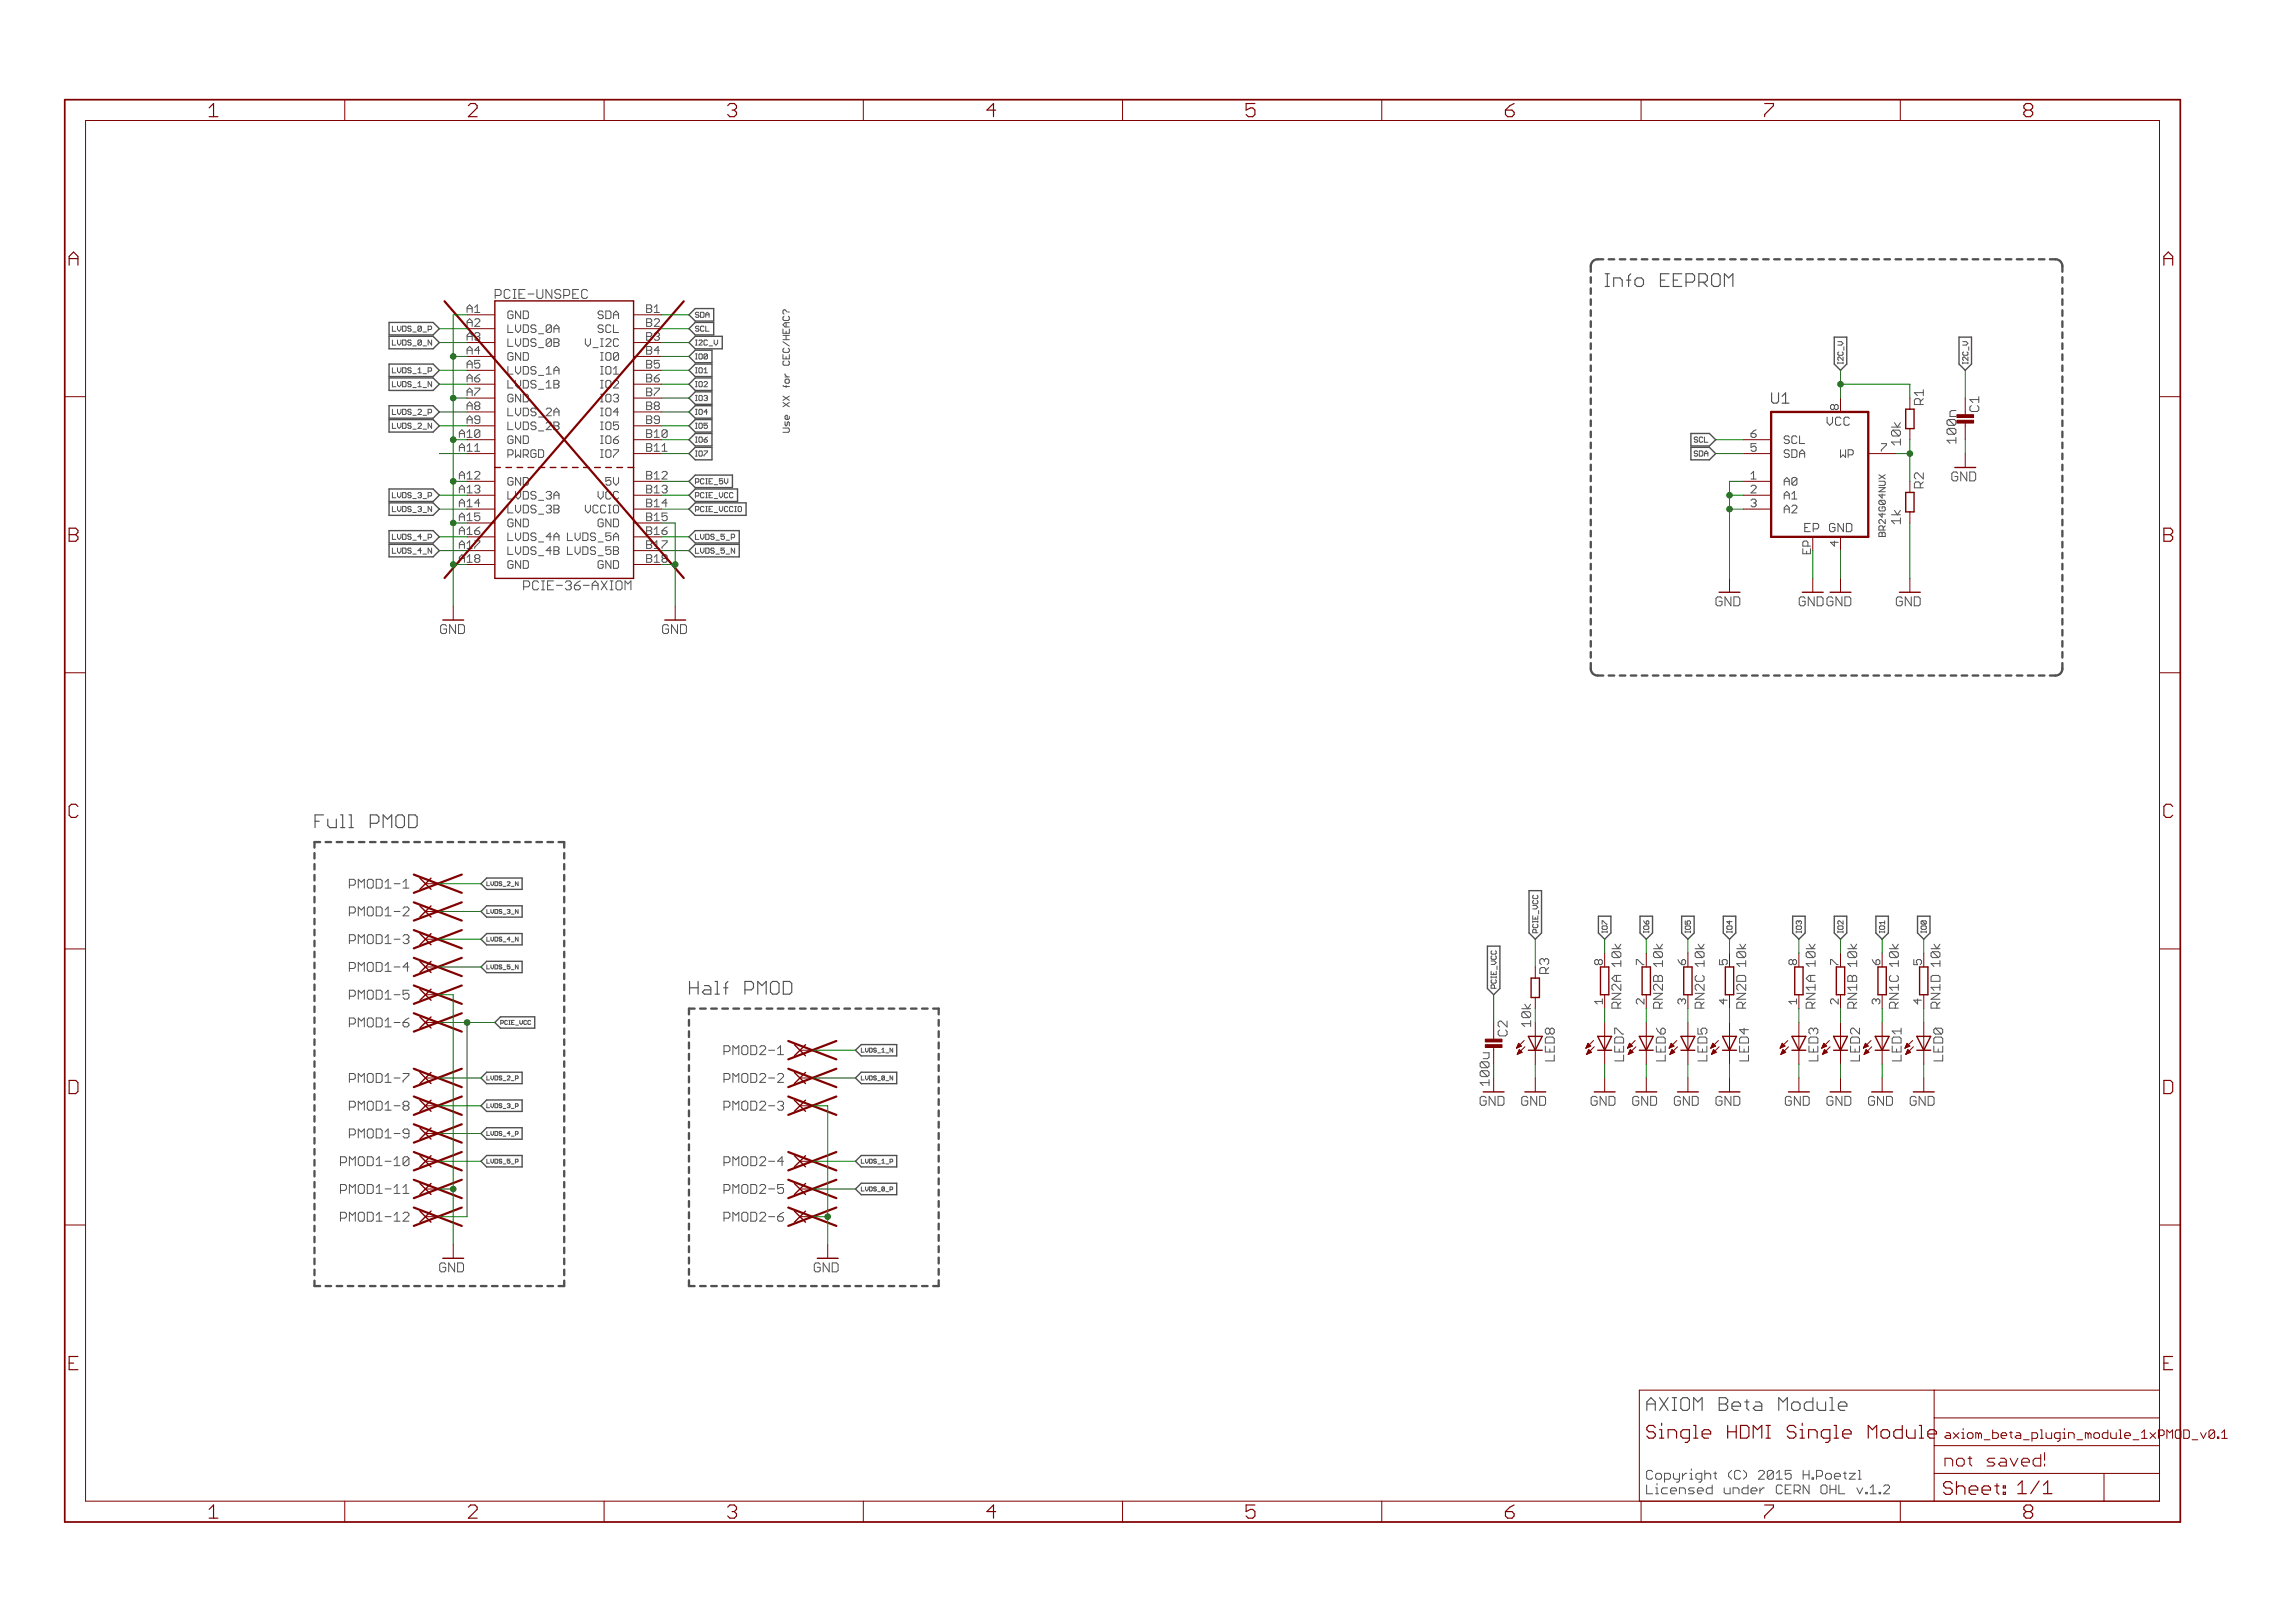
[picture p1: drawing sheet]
<svg xmlns="http://www.w3.org/2000/svg" width="420mm" height="297mm" viewBox="0 0 420 297" stroke-linecap="round" stroke-linejoin="round" font-family="sans-serif">
<defs><g id="words">
<g font-size="3.7" fill="#800000">
<text x="39" y="21.4">1</text>
<text x="86.5" y="21.4">2</text>
<text x="133.9" y="21.4">3</text>
<text x="181.4" y="21.4">4</text>
<text x="228.8" y="21.4">5</text>
<text x="276.3" y="21.4">6</text>
<text x="323.8" y="21.4">7</text>
<text x="371.2" y="21.4">8</text>
<text x="13.3" y="48.6">A</text>
<text x="396.8" y="48.6">A</text>
<text x="13.3" y="99.2">B</text>
<text x="396.8" y="99.2">B</text>
<text x="13.2" y="149.7">C</text>
<text x="396.7" y="149.7">C</text>
<text x="13.1" y="200.2">D</text>
<text x="396.6" y="200.2">D</text>
<text x="13.4" y="250.8">E</text>
<text x="396.9" y="250.8">E</text>
<text x="39" y="277.9">1</text>
<text x="86.5" y="277.9">2</text>
<text x="133.9" y="277.9">3</text>
<text x="181.4" y="277.9">4</text>
<text x="228.8" y="277.9">5</text>
<text x="276.3" y="277.9">6</text>
<text x="323.8" y="277.9">7</text>
<text x="371.2" y="277.9">8</text>
</g>
<g font-size="3.6" fill="#505050">
<text x="294.5" y="52.5">Info EEPROM</text>
<text x="58.3" y="151.6">Full PMOD</text>
<text x="126.9" y="182.1">Half PMOD</text>
<text x="302.1" y="258.2">AXIOM Beta Module</text>
</g>
<g font-size="3.6" fill="#800000">
<text x="302.1" y="263.3">Single HDMI Single Module</text>
<text x="356.5" y="273.6">Sheet: 1/1</text>
</g>
<text font-size="3.2" fill="#800000" x="356.7" y="268.4">not saved!</text>
<text font-size="2.9" fill="#505050" x="325" y="73.9">U1</text>
<g font-size="2.5" fill="#505050">
<text x="91.3" y="54.7">PCIE-UNSPEC</text>
<text x="352.9" y="74.1" transform="rotate(-90 352.9 74.1)">R1</text>
<text x="358.9" y="76.3" transform="rotate(-90 358.9 76.3)">n</text>
<text x="363.1" y="75.4" transform="rotate(-90 363.1 75.4)">C1</text>
<text x="352.9" y="89.4" transform="rotate(-90 352.9 89.4)">R2</text>
<text x="348.7" y="96" transform="rotate(-90 348.7 96)">1k</text>
<text x="97.9" y="108">PCIE-36-AXIOM</text>
<text x="64.5" y="162.6">PMOD1-1</text>
<text x="64.5" y="167.7">PMOD1-2</text>
<text x="64.5" y="172.8">PMOD1-3</text>
<text x="64.5" y="177.9">PMOD1-4</text>
<text x="284.4" y="178.2" transform="rotate(-90 284.4 178.2)">R3</text>
<text x="64.5" y="182.9">PMOD1-5</text>
<text x="297.6" y="184.6" transform="rotate(-90 297.6 184.6)">RN2A 10k</text>
<text x="305.2" y="184.6" transform="rotate(-90 305.2 184.6)">RN2B 10k</text>
<text x="312.8" y="184.6" transform="rotate(-90 312.8 184.6)">RN2C 10k</text>
<text x="320.4" y="184.6" transform="rotate(-90 320.4 184.6)">RN2D 10k</text>
<text x="333.1" y="184.6" transform="rotate(-90 333.1 184.6)">RN1A 10k</text>
<text x="340.7" y="184.6" transform="rotate(-90 340.7 184.6)">RN1B 10k</text>
<text x="348.4" y="184.6" transform="rotate(-90 348.4 184.6)">RN1C 10k</text>
<text x="356" y="184.6" transform="rotate(-90 356 184.6)">RN1D 10k</text>
<text x="64.5" y="188">PMOD1-6</text>
<text x="276.7" y="189.7" transform="rotate(-90 276.7 189.7)">C2</text>
<text x="133" y="193.1">PMOD2-1</text>
<text x="285.4" y="194.2" transform="rotate(-90 285.4 194.2)">LED8</text>
<text x="320.9" y="194.2" transform="rotate(-90 320.9 194.2)">LED4</text>
<text x="356.5" y="194.2" transform="rotate(-90 356.5 194.2)">LED0</text>
<text x="64.5" y="198.2">PMOD1-7</text>
<text x="64.5" y="203.3">PMOD1-8</text>
<text x="133" y="198.2">PMOD2-2</text>
<text x="133" y="203.3">PMOD2-3</text>
<text x="64.5" y="208.3">PMOD1-9</text>
<text x="62.9" y="213.4">PMOD1-10</text>
<text x="133" y="213.4">PMOD2-4</text>
<text x="62.9" y="218.5">PMOD1-11</text>
<text x="133" y="218.5">PMOD2-5</text>
<text x="62.9" y="223.6">PMOD1-12</text>
<text x="133" y="223.6">PMOD2-6</text>
<text x="302.1" y="270.8">Copyright (C) 2015 H.Poetzl</text>
<text x="302.1" y="273.5">Licensed under CERN OHL v.1.2</text>
</g>
<g font-size="2.5" fill="#800000">
<text x="348.7" y="81.5" transform="rotate(-90 348.7 81.5)">10k</text>
<text x="358.9" y="81.1" transform="rotate(-90 358.9 81.1)">100</text>
<text x="358" y="88.1">GND</text>
<text x="314.8" y="110.9">GND</text>
<text x="330.1" y="110.9">GNDGND</text>
<text x="347.9" y="110.9">GND</text>
<text x="80.6" y="116">GND</text>
<text x="121.2" y="116">GND</text>
<text x="298.1" y="194.2" transform="rotate(-90 298.1 194.2)">LED7</text>
<text x="305.7" y="194.2" transform="rotate(-90 305.7 194.2)">LED6</text>
<text x="313.3" y="194.2" transform="rotate(-90 313.3 194.2)">LED5</text>
<text x="333.6" y="194.2" transform="rotate(-90 333.6 194.2)">LED3</text>
<text x="341.3" y="194.2" transform="rotate(-90 341.3 194.2)">LED2</text>
<text x="348.9" y="194.2" transform="rotate(-90 348.9 194.2)">LED1</text>
<text x="271.7" y="202.4">GND</text>
<text x="279.3" y="202.4">GND</text>
<text x="292" y="202.4">GND</text>
<text x="299.6" y="202.4">GND</text>
<text x="307.2" y="202.4">GND</text>
<text x="314.8" y="202.4">GND</text>
<text x="327.5" y="202.4">GND</text>
<text x="335.2" y="202.4">GND</text>
<text x="342.8" y="202.4">GND</text>
<text x="350.4" y="202.4">GND</text>
<text x="81.2" y="232.8">GND</text>
<text x="149.8" y="232.8">GND</text>
</g>
<g font-size="2.5" fill="#008000">
<text x="281.1" y="187.9" transform="rotate(-90 281.1 187.9)">10k</text>
<text x="273.4" y="198.6" transform="rotate(-90 273.4 198.6)">100u</text>
</g>
<g font-size="2.3" fill="#505050">
<text x="335.2" y="77.9">VCC</text>
<text x="331.2" y="97.4">EP GND</text>
</g>
<text font-size="2.3" fill="#800000" x="356.7" y="263.3">axiom_beta_plugin_module_1xPMOD_v0.1</text>
<g font-size="2.1" fill="#505050">
<text x="86.2" y="57.3">A1</text>
<text x="86.2" y="59.8">A2</text>
<text x="93.7" y="58.4">GND</text>
<text x="109.9" y="58.4">SDA</text>
<text x="119.1" y="57.3">B1</text>
<text x="119.1" y="59.8">B2</text>
<text x="86.2" y="62.3">A3</text>
<text x="86.2" y="64.9">A4</text>
<text x="93.7" y="60.9">LVDS_0A</text>
<text x="93.7" y="63.5">LVDS_0B</text>
<text x="93.7" y="66">GND</text>
<text x="108.4" y="63.5">V_I2C</text>
<text x="110.4" y="60.9">SCL</text>
<text x="110.7" y="66">IO0</text>
<text x="119.1" y="62.3">B3</text>
<text x="119.1" y="64.9">B4</text>
<text x="86.2" y="67.4">A5</text>
<text x="86.2" y="70">A6</text>
<text x="93.7" y="68.5">LVDS_1A</text>
<text x="93.7" y="71.1">LVDS_1B</text>
<text x="110.7" y="68.5">IO1</text>
<text x="110.7" y="71.1">IO2</text>
<text x="119.1" y="67.4">B5</text>
<text x="119.1" y="70">B6</text>
<text x="86.2" y="72.5">A7</text>
<text x="86.2" y="75">A8</text>
<text x="86.2" y="77.6">A9</text>
<text x="93.7" y="73.6">GND</text>
<text x="93.7" y="76.2">LVDS_2A</text>
<text x="110.7" y="73.6">IO3</text>
<text x="110.7" y="76.2">IO4</text>
<text x="119.1" y="72.5">B7</text>
<text x="119.1" y="75">B8</text>
<text x="119.1" y="77.6">B9</text>
<text x="337.3" y="75" transform="rotate(-90 337.3 75)">8</text>
<text x="84.8" y="80.1">A10</text>
<text x="84.8" y="82.7">A11</text>
<text x="93.7" y="78.7">LVDS_2B</text>
<text x="93.7" y="81.2">GND</text>
<text x="93.7" y="83.8">PWRGD</text>
<text x="110.7" y="78.7">IO5</text>
<text x="110.7" y="81.2">IO6</text>
<text x="110.7" y="83.8">IO7</text>
<text x="119.1" y="80.1">B10</text>
<text x="119.1" y="82.7">B11</text>
<text x="321.3" y="80.1">6</text>
<text x="321.3" y="82.7">5</text>
<text x="327.3" y="81.2">SCL</text>
<text x="327.3" y="83.8">SDA</text>
<text x="337" y="83.8">WP</text>
<text x="345.1" y="82.7">7</text>
<text x="84.8" y="87.7">A12</text>
<text x="93.7" y="88.8">GND</text>
<text x="111.6" y="88.8">5V</text>
<text x="119.1" y="87.7">B12</text>
<text x="321.3" y="87.7">1</text>
<text x="327.3" y="88.8">A0</text>
<text x="84.8" y="90.3">A13</text>
<text x="84.8" y="92.8">A14</text>
<text x="84.8" y="95.4">A15</text>
<text x="93.7" y="91.4">LVDS_3A</text>
<text x="93.7" y="93.9">LVDS_3B</text>
<text x="107.6" y="93.9">VCCIO</text>
<text x="109.9" y="91.4">VCC</text>
<text x="119.1" y="90.3">B13</text>
<text x="119.1" y="92.8">B14</text>
<text x="321.3" y="90.3">2</text>
<text x="321.3" y="92.8">3</text>
<text x="327.3" y="91.4">A1</text>
<text x="327.3" y="93.9">A2</text>
<text x="84.8" y="97.9">A16</text>
<text x="84.8" y="100.4">A17</text>
<text x="93.7" y="96.5">GND</text>
<text x="93.7" y="99">LVDS_4A</text>
<text x="93.7" y="101.5">LVDS_4B</text>
<text x="104.9" y="99">LVDS_5A</text>
<text x="104.9" y="101.5">LVDS_5B</text>
<text x="109.5" y="96.5">GND</text>
<text x="119.1" y="97.9">B16</text>
<text x="119.1" y="100.4">B17</text>
<text x="337.3" y="100" transform="rotate(-90 337.3 100)">4</text>
<text x="84.8" y="103">A18</text>
<text x="93.7" y="104.1">GND</text>
<text x="109.5" y="104.1">GND</text>
</g>
<g font-size="2.1" fill="#008000">
<text x="119.1" y="95.4">B15</text>
<text x="119.1" y="103">B18</text>
</g>
<g font-size="2.1" fill="#800000">
<text x="332.3" y="101.2" transform="rotate(-90 332.3 101.2)">EP</text>
<text x="294.2" y="176.6" transform="rotate(-90 294.2 176.6)">8</text>
<text x="301.8" y="176.6" transform="rotate(-90 301.8 176.6)">7</text>
<text x="309.4" y="176.6" transform="rotate(-90 309.4 176.6)">6</text>
<text x="317" y="176.6" transform="rotate(-90 317 176.6)">5</text>
<text x="329.7" y="176.6" transform="rotate(-90 329.7 176.6)">8</text>
<text x="337.3" y="176.6" transform="rotate(-90 337.3 176.6)">7</text>
<text x="345" y="176.6" transform="rotate(-90 345 176.6)">6</text>
<text x="352.6" y="176.6" transform="rotate(-90 352.6 176.6)">5</text>
<text x="294.2" y="183.8" transform="rotate(-90 294.2 183.8)">1</text>
<text x="301.8" y="183.8" transform="rotate(-90 301.8 183.8)">2</text>
<text x="309.4" y="183.8" transform="rotate(-90 309.4 183.8)">3</text>
<text x="317" y="183.8" transform="rotate(-90 317 183.8)">4</text>
<text x="329.7" y="183.8" transform="rotate(-90 329.7 183.8)">1</text>
<text x="337.3" y="183.8" transform="rotate(-90 337.3 183.8)">2</text>
<text x="345" y="183.8" transform="rotate(-90 345 183.8)">3</text>
<text x="352.6" y="183.8" transform="rotate(-90 352.6 183.8)">4</text>
</g>
<g font-size="1.8" fill="#505050">
<text x="145.3" y="77.8" transform="rotate(-90 145.3 77.8)">Use XX for CEC/HEAC?</text>
<text x="346" y="98.2" transform="rotate(-90 346 98.2)">BR24G04NUX</text>
</g>
<g font-size="1.4" fill="#505050">
<text x="128" y="58.1">SDA</text>
<text x="72.9" y="63.2">LVDS_0_N</text>
<text x="73.1" y="60.7">LVDS_0_P</text>
<text x="128" y="63.2">I2C_V</text>
<text x="128" y="60.7">SCL</text>
<text x="128" y="65.7">IO0</text>
<text x="72.9" y="70.8">LVDS_1_N</text>
<text x="73.1" y="68.3">LVDS_1_P</text>
<text x="128" y="70.8">IO2</text>
<text x="128" y="68.3">IO1</text>
<text x="338.2" y="66.6" transform="rotate(-90 338.2 66.6)">I2C_V</text>
<text x="361.1" y="66.6" transform="rotate(-90 361.1 66.6)">I2C_V</text>
<text x="73.1" y="75.9">LVDS_2_P</text>
<text x="128" y="75.9">IO4</text>
<text x="128" y="73.4">IO3</text>
<text x="72.9" y="78.4">LVDS_2_N</text>
<text x="128" y="78.4">IO5</text>
<text x="128" y="81">IO6</text>
<text x="128" y="83.5">IO7</text>
<text x="310.7" y="83.5">SDA</text>
<text x="311" y="81">SCL</text>
<text x="128" y="88.6">PCIE_5V</text>
<text x="72.9" y="93.7">LVDS_3_N</text>
<text x="73.1" y="91.1">LVDS_3_P</text>
<text x="128" y="93.7">PCIE_VCCIO</text>
<text x="128" y="91.1">PCIE_VCC</text>
<text x="72.9" y="101.3">LVDS_4_N</text>
<text x="73.1" y="98.8">LVDS_4_P</text>
<text x="128" y="98.8">LVDS_5_P</text>
<text x="128" y="101.3">LVDS_5_N</text>
<text x="282.3" y="170.7" transform="rotate(-90 282.3 170.7)">PCIE_VCC</text>
<text x="295" y="170.7" transform="rotate(-90 295 170.7)">IO7</text>
<text x="302.6" y="170.7" transform="rotate(-90 302.6 170.7)">IO6</text>
<text x="310.3" y="170.7" transform="rotate(-90 310.3 170.7)">IO5</text>
<text x="317.9" y="170.7" transform="rotate(-90 317.9 170.7)">IO4</text>
<text x="330.6" y="170.7" transform="rotate(-90 330.6 170.7)">IO3</text>
<text x="338.2" y="170.7" transform="rotate(-90 338.2 170.7)">IO2</text>
<text x="345.8" y="170.7" transform="rotate(-90 345.8 170.7)">IO1</text>
<text x="353.4" y="170.7" transform="rotate(-90 353.4 170.7)">IO0</text>
<text x="274.7" y="180.9" transform="rotate(-90 274.7 180.9)">PCIE_VCC</text>
</g>
<g font-size="1.1" fill="#505050">
<text x="89.8" y="162.1">LVDS_2_N</text>
<text x="89.8" y="167.2">LVDS_3_N</text>
<text x="89.8" y="172.3">LVDS_4_N</text>
<text x="89.8" y="177.4">LVDS_5_N</text>
<text x="92.4" y="187.5">PCIE_VCC</text>
<text x="89.8" y="197.7">LVDS_2_P</text>
<text x="158.4" y="192.6">LVDS_1_N</text>
<text x="158.4" y="197.7">LVDS_0_N</text>
<text x="89.8" y="202.8">LVDS_3_P</text>
<text x="89.8" y="207.9">LVDS_4_P</text>
<text x="89.8" y="212.9">LVDS_5_P</text>
<text x="158.4" y="212.9">LVDS_1_P</text>
<text x="158.4" y="218">LVDS_0_P</text>
</g>
</g></defs>
<g fill="none" stroke="#505050" stroke-width=".18">
<path d="M71.8 59.7v.9h.7M90.7 54.1h.8M91.5 53h-.8v1.6M93 59.5v1.4h.9M93.2 56.9l-.2 .2v1l.2 .2M110.2 59.5h-.5l-.2 .2v.2l.2 .3h.5M118.4 56.5h.7M118.4 59h.7M119.1 55.8h-.7v1.4h.7M119.1 58.3h-.7v1.4h.7M127.3 57.9l.2 .2h.3M127.8 59.7h-.3l-.2 .1 .2 .4h.3"/>
<path d="M127.8 57.1h-.3l-.2 .2 .2 .3h.3M144.1 57.1l-.4-.4h-.2l-.2 .2v.4M144.3 57.1h.2M71.8 62.2v1h.7M71.8 77.4v1h.7M71.8 67.3v.9h.7M71.8 69.8v1h.7M71.8 74.9v1h.7M84.1 79.4h.9M84.6 78.7l-.5 .4v1M93 62v1.4h.9M93 67.1v1.4h.9"/>
<path d="M93 69.6v1.4h.9M93 74.7v1.4h.9M93 77.2v1.4h.9M93.2 64.5l-.2 .3v.9l.2 .2M93.2 72.2l-.2 .2v.9l.2 .3M93.2 79.8l-.2 .2v.9l.2 .3M107.2 62v.9l.4 .5 .5-.5M109.5 60.6l.2 .3h.5M110 68.5h.4M110 71h.4M110 76.1h.4M110 78.6h.4"/>
<path d="M110 65.9h.4M110 67.1h.4M110 69.6h.4M110 73.6h.4M110 72.2h.4M110 74.7h.4M110 77.2h.4M110 79.8h.4M118.4 79.4h.7M118.4 61.6h.7M118.4 64.1h.7M118.4 66.7h.7"/>
<path d="M118.4 69.2h.7M118.4 71.7h.7M118.4 74.3h.7M118.4 76.8h.7M119.1 60.9h-.7v1.4h.7M119.1 71h-.7v1.4h.7M119.1 76.1h-.7v1.4h.7M119.1 63.4h-.7v1.4h.7M119.1 66h-.7v1.4h.7M119.1 68.5h-.7v1.4h.7M119.1 73.6h-.7v1.4h.7M119.1 78.7h-.7v1.4h.7"/>
<path d="M127.3 63.2h.3M127.3 62.2h.3M127.3 80h.3M127.3 60.5l.2 .1h.3M127.3 78.4h.3M127.3 77.4h.3M127.3 68.2h.3M127.3 70.8h.3M127.3 75.9h.3M127.3 69.8h.3M127.3 74.9h.3M127.3 67.3h.3"/>
<path d="M127.3 73.3h.3M127.3 72.4h.3M127.3 65.7h.3M127.3 64.8h.3M127.5 62.2v1M127.5 64.8v.9M127.5 67.3v.9M127.5 69.8v1M127.5 72.4v.9M127.5 74.9v1M127.5 77.4v1M127.5 80v.9"/>
<path d="M143.3 78.3h1l.2 .2v.4l-.2 .2h-1M310.6 80h-.3l-.1 .2 .1 .3h.3M320.6 79.4v.4l.2 .3M320.6 79.4h.7M321 78.9l-.4 .5M326.9 79.8l-.3 .2v.2l.3 .3M336.5 66.4h.9M336.5 66.3v.3M336.5 63.2h.6M336.5 62.5h.6M336.6 64.4l-.1 .2v.3l.1 .1h.6M336.8 65.3l-.3 .2v.3l.1 .2"/>
<path d="M359.3 66.4h1M359.3 63.2h.7M359.3 62.5h.7M359.3 66.3v.3M359.5 64.4l-.2 .2v.3l.2 .1h.6M359.6 65.3l-.3 .2v.3l.2 .2M71.8 90.1v1h.7M71.8 92.7v.9h.7M71.8 97.8v.9h.7M84.1 81.9h.9M84.1 87h.9M84.1 89.5h.9"/>
<path d="M84.1 92.1h.9M84.1 94.6h.9M84.1 97.1h.9M84.1 99.7h.9M84.6 81.2l-.5 .5v.9M84.6 86.3l-.5 .4v1M84.6 88.8l-.5 .5v.9M84.6 91.4l-.5 .4v1M84.6 93.9l-.5 .5v.9M84.6 96.4l-.5 .5v.9M84.6 99l-.5 .4v1M93 89.9v1.4h.9"/>
<path d="M93 92.5v1.4h.9M93 97.5v1.4h.9M93 83.2h.7M93.2 87.4l-.2 .2v1l.2 .2M93.2 95l-.2 .2v1l.2 .2M93.7 82.3h-.7v1.4M103.9 98.9h.9M110 81.2h.4M110 82.3h.4M110 83.7h.4M110.9 88.6l.2 .2M111.8 87.4h-.9v.7l.5-.2"/>
<path d="M118.4 81.9h.7M118.4 87h.7M118.4 89.5h.7M118.4 92.1h.7M118.4 94.6h.7M118.4 97.1h.7M118.4 99.7h.7M119.1 88.8h-.7v1.4h.7M119.1 86.3h-.7v1.4h.7M119.1 81.2h-.7v1.4h.7M119.1 91.4h-.7v1.4h.7M119.1 93.9h-.7v1.4h.7"/>
<path d="M119.1 96.4h-.7v1.4h.7M119.1 99h-.7v1.4h.7M127.3 97.8v.9h.7M127.3 80.9h.3M127.3 93.3h.5M127.3 88.2h.5M127.3 83.5h.3M127.3 82.5h.3M127.3 90.8h.5M127.5 82.5v1M127.8 87.6h-.5v1M127.8 90.1h-.5v1"/>
<path d="M127.8 92.7h-.5v.9M310.2 83.3l.1 .2M310.2 80.8l.1 .1h.3M310.3 82.5l-.1 .2 .1 .3M320.6 87.7h.9M320.6 92.5l.2 .3M320.6 82.4l.2 .2M320.8 88.8l-.2 .2M320.8 91.4l-.2 .2M321 86.3l-.4 .4M321.5 89.3l-.9 .9h.9M321.5 81.2h-.9v.7l.4-.2"/>
<path d="M326.6 80.9l.3 .3M326.6 83.5l.3 .2M326.9 82.3l-.3 .2v.3l.3 .2M344 89.2h1.1l-1.1 .8h1.1M344 88.8h1M344 88.1h1M344 86.9l1.1 .8M344.2 97.4l-.2 .2v.6h1.1M344.2 91.6l-.2 .2v.3l.2 .2M344.2 92.8l-.2 .1v.4l.2 .2M344.2 95.1l-.2 .2v.4l.2 .1M344.2 96.2l-.2 .2v.6h1.1"/>
<path d="M344.4 81.2h1M345.1 94.1h-1.1l.6 .6M345.1 90.6h-1.1l.6 .6M345.1 86.9l-1.1 .8M345.4 81.4l-1 1v.2M71.8 100.3v1h.7M84.1 102.2h.9M84.6 101.5l-.5 .5v.9M93 100.1v1.4h.9M93.2 102.6l-.2 .2v1l.2 .2M95.9 107.4h.8l.3-.3v-.5l-.3-.3h-.8v1.6M103.9 100.1v1.4h.9"/>
<path d="M118.4 102.2h.7M119.1 101.5h-.7v1.4h.7M127.3 100.3v1h.7M89.1 161.4v.7h.5M89.1 166.5v.7h.5M89.1 171.5v.8h.5M89.1 176.6v.7h.5M273 177.8v.6h.9M273 178.7v.3M273 178.8h.9M273 176.5h.6M273 175.9h.6"/>
<path d="M273.1 174l-.1 .2v.3l.1 .1h.7M273.1 174.9l-.1 .2v.3l.1 .2h.7M273.1 179.3l-.1 .2 .1 .4h.7M280.6 168.7h.9M280.6 167.6v.6h.9M280.6 168.5v.3M280.6 166.3h.6M280.6 165.7h.6M280.8 163.9l-.2 .1v.3l.2 .2h.6M280.8 164.8l-.2 .1v.3l.2 .2h.6M280.8 169.1l-.2 .2v.3l.2 .2h.6M281.1 170.1h-.3l-.2 .1v.5h.9"/>
<path d="M293.3 170.6h.9M293.3 169.1v-.6l.8 .6M293.3 170.4v.3M294.1 169.5h-.6l-.2 .1v.3l.2 .2h.6M300.9 170.6h1M300.9 170.4v.3M300.9 168.5l.5 .6M301.7 169.5h-.6l-.2 .1v.3l.2 .2h.6M308.5 170.6h1M308.5 168.5v.6h.5M308.5 170.4v.3M309.3 169.5h-.6l-.2 .1v.3l.2 .2h.6"/>
<path d="M316.1 170.6h1M316.1 170.4v.3M316.9 169.5h-.6l-.2 .1v.3l.2 .2h.6M317.1 168.7h-1l.5 .4M328.8 170.6h1M328.8 170.4v.3M329.2 168.5l-.4 .2v.3l.2 .1M329.6 169.5h-.6l-.2 .1v.3l.2 .2h.6M336.5 170.4v.3M336.5 170.6h.9M336.8 168.5l-.3 .2v.3l.1 .1M337.2 169.5h-.6l-.1 .1v.3l.1 .2h.6"/>
<path d="M344.1 170.6h.9M344.1 170.4v.3M344.9 169.5h-.6l-.2 .1v.3l.2 .2h.6M345 168.8h-.9l.3 .3M351.7 170.6h1M351.7 168.7l.2-.2 .6 .6h-.6l-.2-.1zM351.7 170.4v.3M351.9 168.5h.6M352.5 169.5h-.6l-.2 .1v.3l.2 .2h.6M89.1 196.9v.8h.5M92.2 186.9l-.5-.1v.7M92.2 187.1l-.5 .2"/>
<path d="M157.7 191.8v.8h.5M157.7 196.9v.8h.5M273.5 180.2h-.4l-.1 .2v.5h.9M89.1 212.2v.7h.5M89.1 202v.7h.5M89.1 207.1v.7h.5M157.7 212.2v.7h.5M157.7 217.2v.8h.5M301.5 271.8v1.6h1.1M337.5 269.6h.5M337.8 269.4v1.1l.2 .2M338.6 269.6h1.1l-1.1 1.1"/>
<path d="M340.2 269.1h.3v1.6M342.4 273.4h1.1M342.4 272.3l.5-.5v1.6M344 273.1h.3v.3h-.3zM344.8 272l.3-.2h.6l.2 .2v.3l-1.1 1.1h1.1"/>
</g>
<g fill="none" stroke="#505050" stroke-width=".42">
<path d="M291.2 50.7v1.1M291.2 52.8v1M291.2 54.8v1M291.2 56.8v1M291.2 58.8v1M293.5 47.5a1.91 1.91 0 0 0-2 .4 2.1 2.1 0 0 0-.3 1.8M294.5 47.5h1M296.5 47.5h1.1M298.6 47.5h1M300.6 47.5h1M302.6 47.5h1M304.6 47.5h1"/>
<path d="M306.6 47.5h1.1M308.7 47.5h1M310.7 47.5h1M312.7 47.5h1M314.7 47.5h1M316.7 47.5h1.1M318.7 47.5h1.1M320.8 47.5h1M322.8 47.5h1M324.8 47.5h1M326.8 47.5h1.1M328.8 47.5h1.1"/>
<path d="M330.9 47.5h1M332.9 47.5h1M334.9 47.5h1M336.9 47.5h1M338.9 47.5h1.1M341 47.5h1M343 47.5h1M345 47.5h1M347 47.5h1M349 47.5h1.1M351 47.5h1.1M353.1 47.5h1"/>
<path d="M355.1 47.5h1M357.1 47.5h1M359.1 47.5h1.1M361.1 47.5h1.1M363.2 47.5h1M365.2 47.5h1M367.2 47.5h1M369.2 47.5h1M371.2 47.5h1.1M373.3 47.5h1M375.3 47.5a1.91 1.91 0 0 1 2 .4 2.1 2.1 0 0 1 .3 1.8M377.6 50.7v1.1"/>
<path d="M377.6 52.8v1M377.6 54.8v1M377.6 56.8v1M377.6 58.8v1M291.2 60.8v1M291.2 62.8v1.1M291.2 64.9v1M291.2 66.9v1M291.2 68.9v1M291.2 70.9v1M291.2 72.9v1.1M291.2 75v1"/>
<path d="M291.2 77v1M291.2 79v1M377.6 60.8v1M377.6 62.8v1.1M377.6 64.9v1M377.6 66.9v1M377.6 68.9v1M377.6 70.9v1M377.6 72.9v1.1M377.6 75v1M377.6 77v1M377.6 79v1"/>
<path d="M291.2 81v1M291.2 83v1M291.2 85v1.1M291.2 87.1v1M291.2 89.1v1M291.2 91.1v1M291.2 93.1v1M291.2 95.1v1M291.2 97.1v1.1M291.2 99.2v1M377.6 81v1M377.6 83v1"/>
<path d="M377.6 85v1.1M377.6 87.1v1M377.6 89.1v1M377.6 91.1v1M377.6 93.1v1M377.6 95.1v1M377.6 97.1v1.1M377.6 99.2v1M291.2 101.2v1M291.2 103.2v1M291.2 105.2v1M291.2 107.2v1"/>
<path d="M291.2 109.2v1.1M291.2 111.3v1M291.2 113.3v1M291.2 115.3v1M291.2 117.3v1M291.2 119.3v1.1M377.6 101.2v1M377.6 103.2v1M377.6 105.2v1M377.6 107.2v1M377.6 109.2v1.1M377.6 111.3v1"/>
<path d="M377.6 113.3v1M377.6 115.3v1M377.6 117.3v1M377.6 119.3v1.1M291.2 121.3a1.97 1.97 0 0 0 .5 2.1 2.13 2.13 0 0 0 1.8 .2M294.5 123.6h1M296.5 123.6h1.1M298.6 123.6h1M300.6 123.6h1M302.6 123.6h1M304.6 123.6h1M306.6 123.6h1.1"/>
<path d="M308.7 123.6h1M310.7 123.6h1M312.7 123.6h1M314.7 123.6h1M316.7 123.6h1.1M318.7 123.6h1.1M320.8 123.6h1M322.8 123.6h1M324.8 123.6h1M326.8 123.6h1.1M328.8 123.6h1.1M330.9 123.6h1"/>
<path d="M332.9 123.6h1M334.9 123.6h1M336.9 123.6h1M338.9 123.6h1.1M341 123.6h1M343 123.6h1M345 123.6h1M347 123.6h1M349 123.6h1.1M351 123.6h1.1M353.1 123.6h1M355.1 123.6h1"/>
<path d="M357.1 123.6h1M359.1 123.6h1.1M361.1 123.6h1.1M363.2 123.6h1M365.2 123.6h1M367.2 123.6h1M369.2 123.6h1M371.2 123.6h1.1M373.3 123.6h1M377.6 121.3a1.97 1.97 0 0 1-.5 2.1 2.13 2.13 0 0 1-1.8 .2M57.6 156.1v1M57.6 158.1v1"/>
<path d="M58.6 154.1h-1v1M59.6 154.1h1M61.6 154.1h1.1M63.7 154.1h1M65.7 154.1h1M67.7 154.1h1M69.8 154.1h1M71.8 154.1h1M73.8 154.1h1M75.8 154.1h1.1M77.9 154.1h1M79.9 154.1h1"/>
<path d="M81.9 154.1h1.1M84 154.1h1M86 154.1h1M88 154.1h1.1M90.1 154.1h1M92.1 154.1h1M94.1 154.1h1.1M96.2 154.1h1M98.2 154.1h1M100.2 154.1h1.1M102.3 154.1h1v1M103.3 156.1v1"/>
<path d="M103.3 158.1v1M57.6 160.1v1M57.6 162.1v1.1M57.6 164.1v1.1M57.6 166.2v1M57.6 168.2v1M57.6 170.2v1M57.6 172.2v1M57.6 174.2v1M57.6 176.2v1M57.6 178.2v1M103.3 160.1v1"/>
<path d="M103.3 162.1v1.1M103.3 164.1v1.1M103.3 166.2v1M103.3 168.2v1M103.3 170.2v1M103.3 172.2v1M103.3 174.2v1M103.3 176.2v1M103.3 178.2v1M57.6 180.2v1M57.6 182.2v1M57.6 184.2v1"/>
<path d="M57.6 186.2v1M57.6 188.2v1M57.6 190.2v1M57.6 192.2v1.1M57.6 194.2v1M57.6 196.3v1M57.6 198.3v1M103.3 180.2v1M103.3 182.2v1M103.3 184.2v1M103.3 186.2v1M103.3 188.2v1"/>
<path d="M103.3 190.2v1M103.3 192.2v1.1M103.3 194.2v1M103.3 196.3v1M103.3 198.3v1M126.1 186.7v1M126.1 188.7v1.1M126.1 190.8v1.1M126.1 192.9v1.1M126.1 194.9v1.1M126.1 197v1.1M126.1 199.1v1.1"/>
<path d="M127.2 184.6h-1.1v1.1M128.2 184.6h1M130.2 184.6h1M132.2 184.6h1.1M134.3 184.6h1M136.3 184.6h1M138.3 184.6h1.1M140.4 184.6h1M142.4 184.6h1M144.4 184.6h1.1M146.5 184.6h1M148.5 184.6h1"/>
<path d="M150.5 184.6h1.1M152.5 184.6h1.1M154.6 184.6h1M156.6 184.6h1M158.6 184.6h1.1M160.7 184.6h1M162.7 184.6h1M164.7 184.6h1.1M166.8 184.6h1M168.8 184.6h1M170.8 184.6h1.1v1.1M171.9 186.7v1"/>
<path d="M171.9 188.7v1.1M171.9 190.8v1.1M171.9 192.9v1.1M171.9 194.9v1.1M171.9 197v1.1M171.9 199.1v1.1M57.6 200.3v1M57.6 202.3v1M57.6 204.3v1M57.6 206.3v1M57.6 208.3v1M57.6 210.3v1"/>
<path d="M57.6 212.3v1M57.6 214.3v1M57.6 216.3v1M57.6 218.3v1M103.3 200.3v1M103.3 202.3v1M103.3 204.3v1M103.3 206.3v1M103.3 208.3v1M103.3 210.3v1M103.3 212.3v1M103.3 214.3v1"/>
<path d="M103.3 216.3v1M103.3 218.3v1M126.1 201.2v1M126.1 203.2v1.1M126.1 205.3v1.1M126.1 207.4v1M126.1 209.4v1.1M126.1 211.5v1.1M126.1 213.6v1.1M126.1 215.7v1M126.1 217.7v1.1M126.1 219.8v1.1"/>
<path d="M171.9 201.2v1M171.9 203.2v1.1M171.9 205.3v1.1M171.9 207.4v1M171.9 209.4v1.1M171.9 211.5v1.1M171.9 213.6v1.1M171.9 215.7v1M171.9 217.7v1.1M171.9 219.8v1.1M57.6 220.3v1M57.6 222.3v1.1"/>
<path d="M57.6 224.3v1M57.6 226.4v1M57.6 228.3v1.1M57.6 230.4v1M57.6 232.4v1M57.6 234.4v1h1M59.6 235.4h1M61.6 235.4h1.1M63.7 235.4h1M65.7 235.4h1M67.7 235.4h1M69.8 235.4h1"/>
<path d="M71.8 235.4h1M73.8 235.4h1M75.8 235.4h1.1M77.9 235.4h1M79.9 235.4h1M81.9 235.4h1.1M84 235.4h1M86 235.4h1M88 235.4h1.1M90.1 235.4h1M92.1 235.4h1M94.1 235.4h1.1"/>
<path d="M96.2 235.4h1M98.2 235.4h1M100.2 235.4h1.1M103.3 220.3v1M103.3 222.3v1.1M103.3 224.3v1M103.3 226.4v1M103.3 228.3v1.1M103.3 230.4v1M103.3 232.4v1M103.3 234.4v1h-1M126.1 234.3v1.1h1.1"/>
<path d="M126.1 221.9v1M126.1 223.9v1.1M126.1 226v1.1M126.1 228.1v1.1M126.1 230.2v1M126.1 232.2v1.1M128.2 235.4h1M130.2 235.4h1M132.2 235.4h1.1M134.3 235.4h1M136.3 235.4h1M138.3 235.4h1.1"/>
<path d="M140.4 235.4h1M142.4 235.4h1M144.4 235.4h1.1M146.5 235.4h1M148.5 235.4h1M150.5 235.4h1.1M152.5 235.4h1.1M154.6 235.4h1M156.6 235.4h1M158.6 235.4h1.1M160.7 235.4h1M162.7 235.4h1"/>
<path d="M164.7 235.4h1.1M166.8 235.4h1M168.8 235.4h1M171.9 234.3v1.1h-1.1M171.9 221.9v1M171.9 223.9v1.1M171.9 226v1.1M171.9 228.1v1.1M171.9 230.2v1M171.9 232.2v1.1"/>
</g>
<path d="M330.4 96.5h.5M331.4 95.8h-1v1.5h1" fill="none" stroke="#505050" stroke-width=".19"/>
<g fill="none" stroke="#505050" stroke-width=".25">
<path d="M126.1 57.6l1.2-1.1h3.4v2.3h-3.4zM71.2 61.6h8.1l1.1 1.1-1.1 1.1h-8.1zM71.2 76.8h8.1l1.1 1.1-1.1 1.2h-8.1zM71.2 69.2h8.1l1.1 1.1-1.1 1.2h-8.1zM80.4 60.2l-1.1-1.2h-8.1v2.3h8.1M80.4 67.8l-1.1-1.2h-8.1v2.3h8.1M80.4 75.4l-1.1-1.1h-8.1v2.2h8.1M126.1 60.2l1.2-1.2h3.4v2.3h-3.4zM126.1 62.7l1.2-1.1h4.9v2.2h-4.9zM127.3 79.3h3v2.3h-3l-1.2-1.1zM127.3 76.8h3v2.3h-3l-1.2-1.2zM127.3 64.1h3v2.3h-3l-1.2-1.2z"/>
<path d="M127.3 66.6h3v2.3h-3l-1.2-1.1zM127.3 69.2h3v2.3h-3l-1.2-1.2zM127.3 71.7h3v2.3h-3l-1.2-1.1zM127.3 74.3h3v2.2h-3l-1.2-1.1zM309.6 79.3h3.3l1.2 1.2-1.2 1.1h-3.3zM335.8 61.7h2.3v4.9l-1.1 1.2-1.2-1.2zM358.6 61.7h2.3v4.9l-1.1 1.2-1.2-1.2zM71.2 92h8.1l1.1 1.2-1.1 1.1h-8.1zM71.2 99.6h8.1l1.1 1.2-1.1 1.1h-8.1zM80.4 90.6l-1.1-1.1h-8.1v2.3h8.1M80.4 98.3l-1.1-1.2h-8.1v2.3h8.1M127.3 81.9h3v2.3h-3l-1.2-1.2z"/>
<path d="M127.3 89.5h7.7v2.3h-7.7l-1.2-1.2zM127.3 92h9.3v2.3h-9.3l-1.2-1.1zM127.3 97.1h8v2.3h-8l-1.2-1.1zM127.3 87h6.8v2.2h-6.8l-1.2-1.1zM309.6 81.9h3.3l1.2 1.1-1.2 1.2h-3.3zM126.1 100.8l1.2-1.2h8v2.3h-8zM88.1 171.9l1-1h6.5v2h-6.5zM88.1 177l1-1.1h6.5v2.1h-6.5zM89.1 160.7h6.5v2.1h-6.5l-1-1.1zM89.1 165.8h6.5v2.1h-6.5l-1-1.1zM272.3 173.2h2.3v7.7l-1.1 1.2-1.2-1.2zM279.9 163h2.3v7.8l-1.1 1.1-1.2-1.1z"/>
<path d="M292.6 167.7h2.3v3.1l-1.1 1.1-1.2-1.1zM300.2 167.7h2.3v3.1l-1.1 1.1-1.2-1.1zM307.9 167.7h2.3v3.1l-1.2 1.1-1.1-1.1zM315.5 167.7h2.3v3.1l-1.2 1.1-1.1-1.1zM328.2 167.7h2.3v3.1l-1.2 1.1-1.1-1.1zM335.8 167.7h2.3v3.1l-1.1 1.1-1.2-1.1zM343.4 167.7h2.3v3.1l-1.1 1.1-1.2-1.1zM351 167.7h2.3v3.1l-1.1 1.1-1.2-1.1zM89.1 196.2h6.5v2.1h-6.5l-1-1zM90.6 187.1l1-1h6.3v2.1h-6.3zM156.6 192.2l1.1-1h6.5v2.1h-6.5zM156.6 197.3l1.1-1.1h6.5v2.1h-6.5z"/>
<path d="M89.1 211.5h6.5v2.1h-6.5l-1-1.1zM89.1 201.3h6.5v2.1h-6.5l-1-1zM89.1 206.4h6.5v2.1h-6.5l-1-1zM156.6 212.5l1.1-1h6.5v2.1h-6.5zM156.6 217.6l1.1-1h6.5v2.1h-6.5z"/>
</g>
<path d="M351.4 260.9h.4v2.3M351.4 263.2h.7M352.9 262.4h1.6v-.4l-.4-.3h-.8l-.4 .3v.8l.4 .4h.8" fill="none" stroke="#800000" stroke-width=".21"/>
<g fill="none" stroke="#800000" stroke-width=".18">
<path d="M63.1 18.2v3.9M110.6 18.2v3.9M158.1 18.2v3.9M205.5 18.2v3.9M253 18.2v3.9M300.4 18.2v3.9M347.9 18.2v3.9M15.7 22.1h379.7v252.6h-379.7zM85.5 57.6h5.1M116 57.6h5.1M11.9 72.6h3.8M85.5 60.2h5.1"/>
<path d="M85.5 62.7h5.1M85.5 65.2h5.1M85.5 67.8h5.1M85.5 70.3h5.1M85.5 72.9h5.1M85.5 75.4h5.1M85.5 77.9h5.1M116 60.2h5.1M116 62.7h5.1M116 65.2h5.1M116 67.8h5.1M116 70.3h5.1"/>
<path d="M116 72.9h5.1M116 75.4h5.1M116 77.9h5.1M337 72.9v2.5M349.7 72.9v2M359.8 72.9v3M395.4 72.6h3.8M85.5 88.1h5.1M85.5 90.6h5.1M85.5 93.2h5.1M85.5 80.5h5.1M85.5 83h5.1"/>
<path d="M85.5 95.7h5.1M85.5 98.3h5.1M116 88.1h5.1M116 90.6h5.1M116 93.2h5.1M116 80.5h5.1M116 83h5.1M116 95.7h5.1M116 98.3h5.1M319.2 88.1h5.1M319.2 90.6h5.1M319.2 93.2h5.1"/>
<path d="M319.2 80.5h5.1M319.2 83h5.1M337 98.3v2.5M342 83h5.1M349.7 88.1v2M349.7 93.7v2M359.8 83v2.6M83 110.9v2.6M85.5 100.8h5.1M85.5 103.3h5.1M116 100.8h5.1M116 103.3h5.1"/>
<path d="M123.6 110.9v2.6M316.6 105.9v2.5M331.9 105.9v2.5M337 105.9v2.5M349.7 105.9v2.5M11.9 123.1h3.8M395.4 123.1h3.8M11.9 173.7h3.8M77.9 161.7h2.5M77.9 166.8h2.5M77.9 171.9h2.5M77.9 177h2.5"/>
<path d="M281.1 177v2M293.8 174.4v2.6M301.4 174.4v2.6M309 174.4v2.6M316.6 174.4v2.6M329.3 174.4v2.6M337 174.4v2.6M344.6 174.4v2.6M352.2 174.4v2.6M395.4 173.7h3.8M77.9 182.1h2.5M77.9 187.1h2.5"/>
<path d="M77.9 197.3h2.5M146.5 197.3h2.5M146.5 192.2h2.5M273.5 187.1v3.1M273.5 197.3v2.5M277.6 191.8h.1M277.7 191.7h.2M277.7 191.6h.5M277.8 191.5h.7M277.8 192.9h.1M277.9 191.3h.5M277.9 192.8h.3"/>
<path d="M277.9 191.2h.4M277.9 192.7h.6M277.9 192.6h.7M278 191.1h.2M278 191h.1M278 192.4h.5M278 190.9l.5 .6-.9 .3zM278 192.3h.4M278.1 192.2h.2M278.2 192.1l.5 .5-.9 .4zM279 190.4l-1.4 1.4M279.2 191.6l-1.4 1.4"/>
<path d="M281.1 187.1v7.7M281.1 197.3v2.5M290.3 191.8h.1M290.4 191.7h.2M290.4 191.6h.5M290.5 191.5h.7M290.5 192.9h.1M290.5 192.8h.4M290.6 191.3h.5M290.6 191.2h.4M290.6 192.7h.6M290.6 192.6h.7"/>
<path d="M290.7 191.1h.2M290.7 191h.1M290.7 192.4h.5M290.7 190.9l.5 .6-.9 .3zM290.7 192.3h.4M290.8 192.2h.2M290.9 192.1l.5 .5-.9 .4zM291.7 190.4l-1.4 1.4M291.9 191.6l-1.4 1.4M293.8 182.1v2.5M293.8 187.1v7.7M293.8 197.3v2.5"/>
<path d="M299.4 190.4l-1.4 1.4M299.5 191.6l-1.4 1.4 .9-.4-.5-.5M301.4 182.1v2.5M301.4 187.1v7.7M301.4 197.3v2.5M307 190.4l-1.4 1.4M307.1 191.6l-1.4 1.4M309 182.1v2.5M309 187.1v7.7M309 197.3v2.5M314.6 190.4l-1.4 1.4M314.7 191.6l-1.4 1.4"/>
<path d="M316.6 182.1v2.5M316.6 187.1v7.7M316.6 197.3v2.5M325.9 191.8h.1M325.9 191.7h.3M326 191.6h.5M326.1 191.5h.6M326.1 192.9h.1M326.1 191.3h.6M326.1 192.8h.4M326.2 191.2h.4M326.2 192.7h.5"/>
<path d="M326.2 191.1h.2M326.2 192.6h.7M326.3 191h.1M326.3 192.4h.4M326.3 190.9l.5 .6-.9 .3zM326.3 192.3h.3M326.4 192.2h.1M326.4 192.1l.5 .5-.9 .4zM327.3 190.4l-1.4 1.4M327.4 191.6l-1.4 1.4M329.3 182.1v2.5M329.3 187.1v7.7"/>
<path d="M329.3 197.3v2.5M334.9 190.4l-1.4 1.4M335 191.6l-1.3 1.4M337 182.1v2.5M337 187.1v7.7M337 197.3v2.5M342.5 190.4l-1.4 1.4M342.7 191.6l-1.4 1.4 .9-.4-.5-.5M344.6 182.1v2.5M344.6 187.1v7.7M344.6 197.3v2.5M350.2 190.4l-1.4 1.4"/>
<path d="M350.3 191.6l-1.4 1.4 .9-.4-.5-.5M352.2 182.1v2.5M352.2 187.1v7.7M352.2 197.3v2.5M77.9 202.4h2.5M77.9 207.5h2.5M77.9 212.5h2.5M77.9 217.6h2.5M146.5 202.4h2.5M146.5 212.5h2.5M146.5 217.6h2.5M11.9 224.2h3.8"/>
<path d="M77.9 222.7h2.5M83 227.8v2.5M146.5 222.7h2.5M151.5 227.8v2.5M395.4 224.2h3.8M354.1 254.4v20.3M354.1 259.5h41.3M395.4 254.4h-95.3v20.3M63.1 274.7v3.9M110.6 274.7v3.9M158.1 274.7v3.9M205.5 274.7v3.9"/>
<path d="M253 274.7v3.9M300.4 274.7v3.9M347.9 274.7v3.9M354.1 269.7h41.3M354.1 264.6h41.3M356.3 262.7l-.3 .3 .3 .2M385.2 269.7v5M406.7 262.2l.5-.5v1.5M406.7 263.2h1.1"/>
</g>
<path d="M11.9 18.2h387.3v260.4h-387.3z" fill="none" stroke="#800000" stroke-width=".32"/>
<path d="M324.3 75.4h17.7v22.9h-17.7z" fill="none" stroke="#800000" stroke-width=".42"/>
<g fill="none" stroke="#800000" stroke-width=".25">
<path d="M90.6 55.1h25.4v50.8h-25.4zM348.9 78.4v-3.5h1.5v3.5h-.7M90.6 85.6h1M92.6 85.6h1M94.7 85.6h1M96.7 85.6h1M98.7 85.6h1M100.7 85.6h1.1M102.8 85.6h1M104.8 85.6h1M106.8 85.6h1.1M108.9 85.6h1"/>
<path d="M110.9 85.6h1M112.9 85.6h1.1M115 85.6h1M348.9 90.1h1.5v3.6h-1.5zM76.9 160.7l2 2.1M76.9 165.8l2 2M76.9 170.9l2 2M76.9 176l2 2M78.9 160.7l-2 2.1M78.9 165.8l-2 2M78.9 170.9l-2 2M78.9 176l-2 2"/>
<path d="M293 177v5.1M294.5 177v5.1M300.6 177v5.1M302.2 177v5.1M308.3 177v5.1M309.8 177v5.1M315.9 177v5.1M317.4 177v5.1M328.6 177v5.1M330.1 177v5.1M336.2 177v5.1M337.7 177v5.1"/>
<path d="M343.8 177v5.1M345.3 177v5.1M351.4 177v5.1M353 177v5.1M76.9 181l2 2.1M76.9 186.1l2 2.1M76.9 196.3l2 2M78.9 181l-2 2.1M78.9 186.1l-2 2.1M78.9 196.3l-2 2M145.4 196.3l2.1 2M145.4 191.2l2.1 2"/>
<path d="M147.5 196.3l-2.1 2M147.5 191.2l-2.1 2M279.8 192.2h2.5M279.8 189.7h2.5l-1.2 2.5zM280.3 182.6v-3.6h1.5v3.6M292.5 192.2h2.5M292.5 189.7h2.5l-1.2 2.5zM300.1 192.2h2.6M300.1 189.7h2.6l-1.3 2.5zM307.7 192.2h2.6M307.7 189.7h2.6l-1.3 2.5zM315.4 192.2h2.5"/>
<path d="M315.4 189.7h2.5l-1.3 2.5zM328.1 189.7h2.5l-1.3 2.5zM328.1 192.2h2.5M335.7 192.2h2.5M335.7 189.7h2.5l-1.2 2.5zM343.3 192.2h2.5M343.3 189.7h2.5l-1.2 2.5zM350.9 192.2h2.6M350.9 189.7h2.6l-1.3 2.5zM76.9 201.4l2 2M76.9 206.4l2 2.1M76.9 211.5l2 2.1"/>
<path d="M76.9 216.6l2 2M78.9 201.4l-2 2M78.9 206.4l-2 2.1M78.9 211.5l-2 2.1M78.9 216.6l-2 2M145.4 201.4l2.1 2M145.4 216.6l2.1 2M145.4 211.5l2.1 2.1M147.5 201.4l-2.1 2M147.5 216.6l-2.1 2M147.5 211.5l-2.1 2.1M76.9 221.7l2 2"/>
<path d="M78.9 221.7l-2 2M145.4 221.7l2.1 2M147.5 221.7l-2.1 2"/>
</g>
<g fill="#800000" stroke="#800000" stroke-width=".18">
<path d="M358.3 76.9h3v.5h-3z"/>
<path d="M358.3 75.9h3v.5h-3z"/>
<path d="M271.9 191.2h3.1v.5h-3.1z"/>
<path d="M271.9 190.2h3.1v.5h-3.1z"/>
</g>
<g fill="none" stroke="#800000" stroke-width=".4">
<path d="M81.4 55.1l43.8 50.7M125.2 55.1l-43.8 50.7M75.8 160.1l8.7 3.3M75.8 165.1l8.7 3.4M75.8 170.2l8.7 3.4M75.8 175.3l8.7 3.3M84.5 160.1l-8.7 3.3M84.5 165.1l-8.7 3.4M84.5 170.2l-8.7 3.4M84.5 175.3l-8.7 3.3M75.8 180.4l8.7 3.3M75.8 185.4l8.7 3.4"/>
<path d="M75.8 195.6l8.7 3.4M84.5 180.4l-8.7 3.3M84.5 185.4l-8.7 3.4M84.5 195.6l-8.7 3.4M144.3 195.6l8.8 3.4M144.3 190.5l8.8 3.4M153.1 195.6l-8.8 3.4M153.1 190.5l-8.8 3.4M75.8 200.7l8.7 3.3M75.8 205.8l8.7 3.3M75.8 210.8l8.7 3.4M75.8 215.9l8.7 3.4"/>
<path d="M84.5 200.7l-8.7 3.3M84.5 205.8l-8.7 3.3M84.5 210.8l-8.7 3.4M84.5 215.9l-8.7 3.4M144.3 200.7l8.8 3.3M144.3 215.9l8.8 3.4M144.3 210.8l8.8 3.4M153.1 200.7l-8.8 3.3M153.1 215.9l-8.8 3.4M153.1 210.8l-8.8 3.4M75.8 221l8.7 3.4M84.5 221l-8.7 3.4"/>
<path d="M144.3 221l8.8 3.4M153.1 221l-8.8 3.4"/>
</g>
<g fill="none" stroke="#008000" stroke-width=".18">
<path d="M85.5 57.6h-2.5v53.3M121.1 57.6h5M80.4 70.3h5.1M80.4 62.7h5.1M80.4 60.2h5.1M80.4 77.9h5.1M80.4 67.8h5.1M80.4 75.4h5.1M83 65.2h2.5M83 72.9h2.5M121.1 65.2h5M121.1 72.9h5"/>
<path d="M121.1 70.3h5M121.1 62.7h5M121.1 60.2h5M121.1 77.9h5M121.1 67.8h5M121.1 75.4h5M337 67.8v5.1M337 70.3h12.7v2.6M359.8 67.8v5.1M80.4 90.6h5.1M80.4 93.2h5.1M80.4 83h5.1"/>
<path d="M80.4 98.3h5.1M83 88.1h2.5M83 80.5h2.5M83 95.7h2.5M121.1 88.1h5M121.1 90.6h5M121.1 93.2h5M121.1 80.5h5M121.1 83h5M121.1 98.3h5M123.6 95.7v15.2M314.1 80.5h5.1"/>
<path d="M314.1 83h5.1M316.6 90.6h2.6M316.6 93.2h2.6M319.2 88.1h-2.6v17.8M347.1 83h2.6M349.7 80.5v7.6M349.7 95.7v10.2M359.8 80.5v2.5M80.4 100.8h5.1M83 103.3h2.5M121.1 100.8h5M331.9 100.8v5.1"/>
<path d="M337 100.8v5.1M80.4 161.7h7.7M80.4 166.8h7.7M80.4 171.9h7.7M80.4 177h7.7M281.1 171.9v5.1M293.8 171.9v2.5M301.4 171.9v2.5M309 171.9v2.5M316.6 171.9v2.5M329.3 171.9v2.5M337 171.9v2.5"/>
<path d="M344.6 171.9v2.5M352.2 171.9v2.5M80.4 182.1h2.6v45.7M80.4 197.3h7.7M80.4 187.1h10.2M85.5 187.1v35.6h-5.1M149 192.2h7.6M149 197.3h7.6M273.5 182.1v5M281.1 194.8v2.5M293.8 184.6v2.5M293.8 194.8v2.5"/>
<path d="M301.4 184.6v2.5M301.4 194.8v2.5M309 184.6v2.5M309 194.8v2.5M316.6 184.6v2.5M316.6 194.8v2.5M329.3 184.6v2.5M329.3 194.8v2.5M337 184.6v2.5M337 194.8v2.5M344.6 184.6v2.5M344.6 194.8v2.5"/>
<path d="M352.2 184.6v2.5M352.2 194.8v2.5M80.4 217.6h2.6M80.4 202.4h7.7M80.4 212.5h7.7M80.4 207.5h7.7M149 217.6h7.6M149 202.4h2.5v25.4M149 212.5h7.6M149 222.7h2.5"/>
</g>
<g fill="#008000" stroke="#008000" stroke-width=".18">
<circle cx="316.6" cy="90.6" r=".51"/>
<circle cx="316.6" cy="93.2" r=".51"/>
<circle cx="83" cy="65.2" r=".51"/>
<circle cx="83" cy="72.9" r=".51"/>
<circle cx="83" cy="80.5" r=".51"/>
<circle cx="83" cy="88.1" r=".51"/>
<circle cx="83" cy="95.7" r=".51"/>
<circle cx="83" cy="103.3" r=".51"/>
<circle cx="123.6" cy="103.3" r=".51"/>
<circle cx="83" cy="217.6" r=".51"/>
<circle cx="151.5" cy="222.7" r=".51"/>
<circle cx="337" cy="70.3" r=".51"/>
<circle cx="349.7" cy="83" r=".51"/>
<circle cx="85.5" cy="187.1" r=".51"/>
</g>
<use href="#words"/>
</svg>
